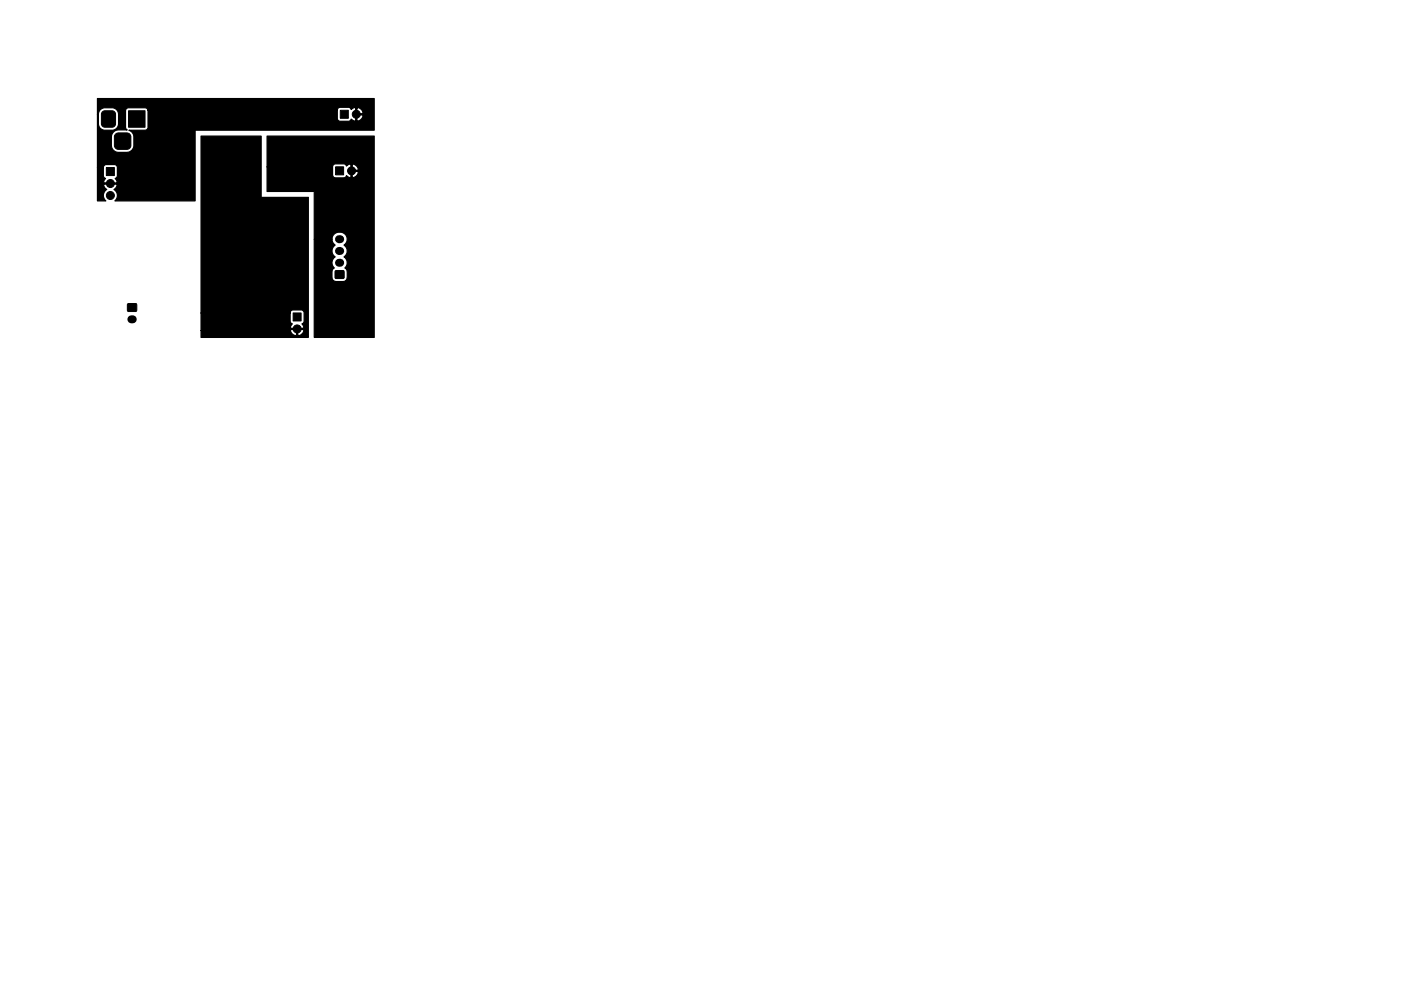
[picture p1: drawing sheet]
<svg xmlns="http://www.w3.org/2000/svg" width="297mm" height="210mm" viewBox="0 0 297 210" stroke-linecap="round" stroke-linejoin="round" font-family="sans-serif">
<g fill="#000" stroke="#000" stroke-width=".21">
<path d="M22.5 35.5h1.7v1.7h-1.7zM21.7 23.7l.5-.2h1.5a.75 .75 0 0 1 .8 .7v2a.75 .75 0 0 1-.8 .8h-1.5a.75 .75 0 0 1-.7-.8v-2zM24.5 28.5l.5-.3h1.9a.88 .88 0 0 1 .9 .9v1.7a.88 .88 0 0 1-.9 .9h-1.8a.88 .88 0 0 1-.9-.9l.1-1.8zM27.2 23.5h3.6v3.5h-3.6zM71.1 35.4h1.7v1.7h-1.7zM72.1 23.4h1.7v1.7h-1.7zM71.1 57.5h1.8v1.5h-1.8zM27.1 64.5h1.8v1.5h-1.8zM62.1 66.4h1.8v1.7h-1.8z"/>
<circle cx="23.4" cy="38.9" r=".85"/>
<circle cx="40" cy="27.2" r=".4"/>
<circle cx="58" cy="39.2" r=".4"/>
<circle cx="66" cy="24.2" r=".4"/>
<circle cx="74.5" cy="36.2" r=".85"/>
<circle cx="75.5" cy="24.2" r=".85"/>
<circle cx="77" cy="33.2" r=".4"/>
<circle cx="23.4" cy="41.5" r=".85"/>
<circle cx="47" cy="41.2" r=".4"/>
<circle cx="59" cy="56.2" r=".4"/>
<circle cx="60" cy="58.2" r=".4"/>
<circle cx="64" cy="58.2" r=".4"/>
<circle cx="64" cy="44.2" r=".4"/>
<circle cx="63" cy="69.8" r=".85"/>
</g>
<path d="M71.9 50.7h.2M71.9 53.2h.2M71.9 55.7h.2M27.9 67.7h.3" fill="none" stroke="#000" stroke-width="1.7"/>
<path d="M20.7 20.9h58.6v6.7h-37.8l-.1 15h-17a1.48 1.48 0 0 0-.2-2.4l.3-.3a.67 .67 0 0 0 .2-.8h-2.6a.96 .96 0 0 0 .5 1.1 1.48 1.48 0 0 0-.2 2.4h-1.7v-7.1h1.2v1.9l.5 .5h-.1a.67 .67 0 0 0-.2 .9h2.6a.7 .7 0 0 0-.3-.9l.5-.5v-1.9a.64 .64 0 0 0-.7-.6h-1.7a.64 .64 0 0 0-.6 .6h-1.2v-6.4h2.9v1.7a1.51 1.51 0 0 0 1.5 1.5h1.8a1.51 1.51 0 0 0 1.5-1.5l-.1-2.3-.4-.5-.6-.4h3.5a.64 .64 0 0 0 .6-.6v-3.6h40.1v1.7a.64 .64 0 0 0 .6 .6h1.9l.5-.4a.67 .67 0 0 0 .9 .3v-1.2h.3v1.2a1 1 0 0 0 1.2-1.2h-1.5v-1.5h.3v1.2h1.2a1.08 1.08 0 0 0-1.5-1.2 .7 .7 0 0 0-.9 .3l-.5-.4h-1.9a.64 .64 0 0 0-.6 .6h-40.1l-.2-.4-.3-.1h-3.7a.64 .64 0 0 0-.6 .6v3.5l.4 .6h-1.9a1.51 1.51 0 0 0-1.5 1.5h-2.9v-4.9h.2v2a1.39 1.39 0 0 0 1.3 1.4h1.5a1.39 1.39 0 0 0 1.4-1.4v-2a1.39 1.39 0 0 0-1.4-1.3h-1.5a1.39 1.39 0 0 0-1.3 1.3h-.2zM42.6 28.9h12.8v12.9l10 .1v29.7h-22.8v-1.5h19l.3 .7a.81 .81 0 0 0 1 .3v-1.2h.2v1.2a1 1 0 0 0 1.2-1.2h-2.6l-.1 .2h-19v-3.7h18.9v1.8l.5 .5-.1 .1a.67 .67 0 0 0-.2 .9h2.6a.7 .7 0 0 0-.3-1l.5-.5v-1.8a.64 .64 0 0 0-.6-.6h-1.8a.64 .64 0 0 0-.6 .6h-18.9zM56.6 28.9h22.7v42.7h-12.7v-20.9h3.8l.2 .9 .5 .4a1.49 1.49 0 0 0 0 2.5 1.48 1.48 0 0 0-.2 2.4l-.5 .6v1.3a.89 .89 0 0 0 .9 .9h1.4a.89 .89 0 0 0 .9-.9v-1.3l-.5-.6a1.48 1.48 0 0 0-.2-2.4 1.49 1.49 0 0 0 0-2.5 1.58 1.58 0 0 0-.2-2.7 1.58 1.58 0 0 0-2.3 1.4h-3.8v-10l-10-.1v-5.2h13.9v1.7a.64 .64 0 0 0 .6 .6h1.9l.5-.4a.67 .67 0 0 0 .9 .3v-1.2h.3v1.2a1 1 0 0 0 1.2-1.2h-1.5v-1.5h.3v1.2h1.2a1.08 1.08 0 0 0-1.5-1.2 .7 .7 0 0 0-.9 .3l-.5-.4h-1.9a.64 .64 0 0 0-.6 .6h-13.9z" fill="#000" stroke="#000" stroke-width=".25"/>
</svg>
